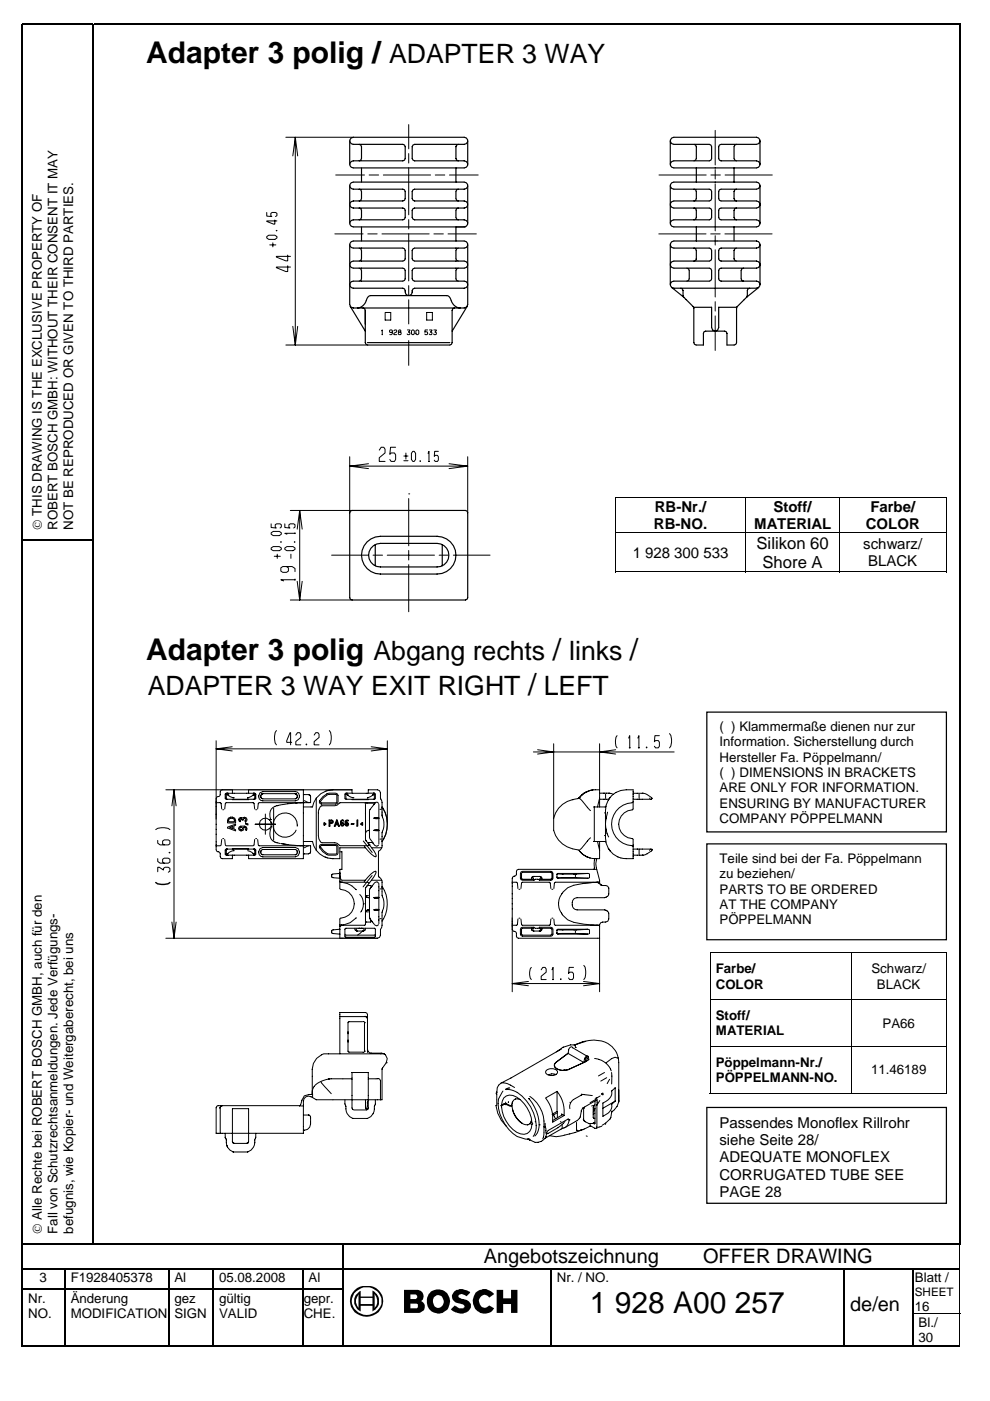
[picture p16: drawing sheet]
<svg xmlns="http://www.w3.org/2000/svg" width="210mm" height="297mm" viewBox="0 0 210 297" stroke-linecap="round" stroke-linejoin="round" font-family="sans-serif">
<defs><g id="words">
<g font-size="6.3">
<text x="31" y="13.4">Adapter 3 polig /</text>
<text x="31" y="140">Adapter 3 polig</text>
<text x="125.1" y="278.3">1 928 A00 257</text>
</g>
<g font-size="5.7">
<text x="82.5" y="13.4">ADAPTER 3 WAY</text>
<text x="79.2" y="140">Abgang rechts / links /</text>
<text x="31.3" y="147.3">ADAPTER 3 WAY EXIT RIGHT / LEFT</text>
</g>
<g font-size="4.2">
<text x="102.6" y="267.9">Angebotszeichnung</text>
<text x="149.1" y="267.9">OFFER DRAWING</text>
<text x="180.3" y="278">de/en</text>
</g>
<g font-size="3.5">
<text x="160.4" y="116.3">Silikon 60</text>
<text x="161.7" y="120.4">Shore A</text>
</g>
<g font-size="3.2">
<text x="138.7" y="112.1">RB-NO.</text>
<text x="138.8" y="108.5">RB-Nr./</text>
<text x="159.9" y="112.1">MATERIAL</text>
<text x="164" y="108.5">Stoff/</text>
<text x="183.6" y="112.1">COLOR</text>
<text x="184.5" y="108.5">Farbe/</text>
<text x="134.2" y="118.2">1 928 300 533</text>
<text x="183" y="116.4">schwarz/</text>
<text x="184.1" y="120.1">BLACK</text>
<text x="152.5" y="239.2">Passendes Monoflex Rillrohr</text>
<text x="152.5" y="242.8">siehe Seite 28/</text>
<text x="152.5" y="246.5">ADEQUATE MONOFLEX</text>
<text x="152.5" y="250.1">CORRUGATED TUBE SEE</text>
<text x="152.5" y="253.8">PAGE 28</text>
</g>
<g font-size="2.8">
<text x="8.8" y="112.4" transform="rotate(-90 8.8 112.4)">© THIS DRAWING IS THE EXCLUSIVE PROPERTY OF</text>
<text x="12.2" y="112.4" transform="rotate(-90 12.2 112.4)">ROBERT BOSCH GMBH: WITHOUT THEIR CONSENT IT MAY</text>
<text x="15.5" y="112.4" transform="rotate(-90 15.5 112.4)">NOT BE REPRODUCED OR GIVEN TO THIRD PARTIES.</text>
<text x="152.5" y="155">( ) Klammermaße dienen nur zur</text>
<text x="152.5" y="158.2">Information. Sicherstellung durch</text>
<text x="152.5" y="161.5">Hersteller Fa. Pöppelmann/</text>
<text x="152.5" y="164.7">( ) DIMENSIONS IN BRACKETS</text>
<text x="152.5" y="168">ARE ONLY FOR INFORMATION.</text>
<text x="152.5" y="171.2">ENSURING BY MANUFACTURER</text>
<text x="152.5" y="174.5">COMPANY PÖPPELMANN</text>
<text x="152.5" y="182.9">Teile sind bei der Fa. Pöppelmann</text>
<text x="152.5" y="186.2">zu beziehen/</text>
<text x="152.5" y="189.4">PARTS TO BE ORDERED</text>
<text x="152.5" y="192.7">AT THE COMPANY</text>
<text x="152.5" y="195.9">PÖPPELMANN</text>
<text x="151.8" y="206.4">Farbe/</text>
<text x="151.8" y="209.6">COLOR</text>
<text x="184.8" y="206.4">Schwarz/</text>
<text x="185.9" y="209.6">BLACK</text>
<text x="151.8" y="216.3">Stoff/</text>
<text x="151.8" y="219.5">MATERIAL</text>
<text x="187.1" y="217.9">PA66</text>
<text x="151.8" y="226.2">Pöppelmann-Nr./</text>
<text x="184.7" y="227.8">11.46189</text>
<text x="151.8" y="229.4">PÖPPELMANN-NO.</text>
<text x="8.8" y="261.6" transform="rotate(-90 8.8 261.6)">© Alle Rechte bei ROBERT BOSCH GMBH, auch für den</text>
<text x="12.2" y="261.6" transform="rotate(-90 12.2 261.6)">Fall von Schutzrechtsanmeldungen. Jede Verfügungs-</text>
<text x="15.5" y="261.6" transform="rotate(-90 15.5 261.6)">befugnis, wie Kopier- und Weitergaberecht, bei uns</text>
<text x="8.3" y="271.8">3</text>
<text x="15" y="271.8">F1928405378</text>
<text x="37" y="271.8">Al</text>
<text x="46.4" y="271.8">05.08.2008</text>
<text x="65.4" y="271.8">Al</text>
<text x="118" y="271.8">Nr. / NO.</text>
<text x="194" y="271.8">Blatt /</text>
<text x="6" y="276.2">Nr.</text>
<text x="6" y="279.4">NO.</text>
<text x="15" y="276.2">Änderung</text>
<text x="15" y="279.4">MODIFICATION</text>
<text x="37" y="276.2">gez</text>
<text x="37" y="279.4">SIGN</text>
<text x="46.4" y="276.2">gültig</text>
<text x="46.4" y="279.4">VALID</text>
<text x="64.4" y="276.2">gepr.</text>
<text x="64.4" y="279.4">CHE.</text>
<text x="194" y="277.9">16</text>
<text x="194.8" y="281.3">Bl./</text>
<text x="194.8" y="284.5">30</text>
</g>
<text font-size="2.5" x="194" y="274.7">SHEET</text>
</g></defs>
<g fill="#000">
<path d="M4.6 5h.3v.4h-.3zM19.6 5h.3v.4h-.3zM203.4 5h.3v.4h-.3zM4.6 114.4h.3v.3h-.3zM19.6 114.4h.3v.3h-.3zM130.5 105.4h.1v.2h-.1zM130.5 112.9h.1v.2h-.1zM200.5 105.4h.2v.2h-.2zM203.4 114.4h.3v.3h-.3zM130.5 121.2h.1v.1h-.1zM200.5 121.2h.2v.1h-.2zM4.6 263.6h.3v.3h-.3z"/>
<path d="M4.6 268.8h.3v.4h-.3zM4.6 273.2h.3v.4h-.3zM4.6 278.5h.3v.2h-.3zM13.6 268.8h.3v.4h-.3zM13.6 273.2h.3v.4h-.3zM13.6 278.5h.3v.2h-.3zM35.6 268.8h.3v.4h-.3zM35.6 273.2h.3v.4h-.3zM35.6 278.5h.3v.2h-.3zM45 268.8h.4v.4h-.4zM45 273.2h.4v.4h-.4zM45 278.5h.4v.2h-.4z"/>
<path d="M64 268.8h.4v.4h-.4zM64 273.2h.4v.4h-.4zM64 278.5h.4v.2h-.4zM72.6 263.6h.4v.3h-.4zM72.6 268.8h.4v.4h-.4zM72.6 273.2h.4v.4h-.4zM72.6 278.5h.4v.2h-.4zM116.6 268.8h.4v.4h-.4zM116.6 273.2h.4v.4h-.4zM116.6 278.5h.4v.2h-.4zM178.9 268.8h.3v.4h-.3zM178.9 273.2h.3v.4h-.3z"/>
<path d="M178.9 278.5h.3v.2h-.3zM193.4 268.8h.3v.4h-.3zM193.4 273.2h.3v.4h-.3zM203.4 263.6h.3v.3h-.3zM203.5 263.9h.1zM203.5 268.8h.1v.4h-.1zM203.5 273.2h.1v.4h-.1z"/>
</g>
<g fill="none" stroke="#000" stroke-width=".34">
<path d="M4.6 5.2h15M4.8 5.4v109M19.8 5.4v109M19.9 5.2h183.5M203.5 5.4v109M4.8 114.7v148.9M4.9 114.5h14.7M19.8 114.7v148.9M203.5 114.7v148.9M4.8 263.9v4.9M4.8 269.2v4M4.8 273.6v4.9"/>
<path d="M4.8 278.7v6.8M4.9 263.8h67.7M4.9 269h8.7M4.9 273.4h8.7M13.8 269.2v4M13.8 273.6v4.9M13.8 278.7v6.8M13.9 269h21.7M13.9 273.4h21.7M35.8 269.2v4M35.8 273.6v4.9M35.8 278.7v6.8"/>
<path d="M35.9 269h9.1M35.9 273.4h9.1M45.2 269.2v4M45.2 273.6v4.9M45.2 278.7v6.8M45.4 269h18.6M45.4 273.4h18.6M64.2 269.2v4M64.2 273.6v4.9M64.2 278.7v6.8M64.4 269h8.2M64.4 273.4h8.2"/>
<path d="M72.8 263.9v4.9M72.8 269.2v4M72.8 273.6v4.9M72.8 278.7v6.8M73 263.8h130.4M73 269h43.6M116.8 269.2v4M116.8 273.6v4.9M116.8 278.7v6.8M117 269h61.9M179 269.2v4M179 273.6v4.9"/>
<path d="M179 278.7v6.8M179.2 269h14.2M193.5 269.2v4M193.5 273.6v4.9M193.5 278.7v6.8M193.7 269h9.8"/>
</g>
<g fill="none" stroke="#000" stroke-width=".21">
<path d="M60.6 29.1h14.3M62.1 33.1l.5-4 .5 4M62.6 29.1v44.1M71.2 37.1h6.1M78.3 37.1h2M81.3 37.1h10M86.7 26.4v5.2M86.7 32.6v2M86.7 35.6v10M92.3 37.1h2M95.3 37.1h6.1M139.7 37.1h10"/>
<path d="M150.7 37.1h2M151.6 27.6v7.4M151.6 36v2M151.6 39v10M153.7 37.1h10M56.6 50.2l.4-.3h1.3l.4 .3v.3l-.4 .3h-1.3l-.4-.3zM56.6 45v.8l1 .1-.2-.2v-.5l.3-.2h.7l.3 .2v.5l-.3 .2M57.2 51.9h1.3M57.8 51.5v.8M58.3 46.7v.8l-1.7-.6 2.1-.1M58.6 48.9h.1zM61 56.3v1.3h-.4l-2-.9v-.1h3"/>
<path d="M61 54.1v1.2h-.4l-2-.8v-.1h3M71 49.6h6M78 49.6h2M81 49.6h10M86.7 46.6v2M86.7 49.6v10M92 49.6h2M95 49.6h6M139.7 49.6h10M150.7 49.6h2M151.6 50v2M151.6 53v10"/>
<path d="M153.7 49.6h10M60.6 73.2h17.4M62.1 69.2l.5 4 .5-4M80.9 70.1l.1-.1v1M81 71h.1M81.7 66.3h1.1v1.6h-1.1zM83.2 70.4l-.5 .1-.1-.4 .1-.1 .5 .1v.7l-.2 .2h-.4M83.5 70.1l.2-.1 .4 .1v.3l-.6 .3v.3h.6M84.6 70.4h.3l.1-.3-.1-.1-.4 .1v.7l.1 .2 .4-.2-.1-.4M86.4 70h.5l-.3 .4 .3 .1v.3l-.1 .2-.5-.2M86.7 60.6v1.9M86.7 63.6v5.1"/>
<path d="M86.7 72.2v5.3M87.4 70l.4 .1v.7l-.1 .2-.5-.2v-.7zM88.2 70.1l.2-.1 .4 .1v.7l-.2 .2-.4-.2zM90.5 66.3h1.2v1.6h-1.2zM90.7 70h-.6v.4h.4l.2 .4-.2 .2-.4-.2M91.1 70h.5l-.4 .4 .4 .1v.3l-.1 .2-.5-.2M92 70h.5l-.3 .4 .3 .1v.3l-.1 .2-.5-.2M151.6 64v2M151.6 67v7.3M74.1 98.8h25.1M74.1 96.8v11.9M78.1 98.3l-4 .5 4 .6"/>
<path d="M80.4 95.4l.4-.6h.6l.2 .4v.8l-1.2 1v.8h1.2M83.9 94.8h-1.1l-.1 1.5 .2-.3h.7l.3 .4v1l-.3 .4h-.7l-.2-.4M85.6 97.7h.9M85.6 96.7h.9M86.1 96.1v1.2M87.5 95.7h.3l.3 .4v1.3l-.3 .4h-.3l-.3-.4v-1.3zM89 97.7l.1 .1zM90.8 96.1l.2-.4v2.1M90.8 97.8h.2M92.9 95.7h-.7l-.1 1.1 .2-.3h.5l.1 .3v.8l-.1 .2h-.5l-.2-.2M95.2 98.3l4 .5-4 .6M99.2 96.8v11.9"/>
<path d="M57.5 116.2l.4-.3h1.3l.4 .3v.3l-.4 .3h-1.3l-.4-.3zM57.5 113l.4-.3h1.3l.4 .3v.3l-.4 .3h-1.3l-.4-.3zM57.5 111.1v.7l1.1 .2-.2-.3v-.4l.3-.2h.7l.2 .2v.4l-.2 .3M58.1 117.9h1.3M58.8 117.5v.9M59.5 114.9l.1 .1zM60.4 116.2l.4-.3h1.3l.4 .3v.3l-.4 .3h-1.3l-.4-.3zM60.4 111.1v.7l1.1 .2-.2-.3v-.4l.3-.2h.7l.2 .2v.4l-.2 .3M61.6 108.2h13.1M61.7 117.5v.9M62.4 114.9l.1 .1zM62.5 113.1h-2.1l.4 .2"/>
<path d="M62.5 113v.2M63 112.2l.5-4 .6 4M63.5 108.2v19M70.3 117.7h7.8M79.1 117.7h2M82.1 117.7h10M86.7 104.7h.1M86.7 105.7v10M86.7 116.7v2M86.7 119.7v10M93.1 117.7h2M96.1 117.7h7.8"/>
<path d="M130.6 105.6v7.3M130.6 113.1v8.2M130.6 105.5h70.1M130.6 113h70.1M158.1 105.6v7.3M158.1 113.1v8.2M178.1 105.6v7.3M178.1 113.1v8.2M200.6 105.6v7.3M200.6 113.1v8.2M60.7 120.1l.5 .3v.7l-.5 .2h-.8l-.4-.2v-.7l.4-.3h2l.6 .4v.7M61.6 127.2h13.1"/>
<path d="M62.5 122.9h-3l.6 .3M62.5 122.8v.2M63 123.3l.5 3.9 .6-3.9M130.6 121.3h27.4M158.2 121.3h19.8M178.2 121.3h22.3M193.4 278.6h10.2M203.5 263.9v4.9M203.5 269.2v4M203.5 273.6v4.9M203.5 278.7v6.8"/>
</g>
<g fill="#000">
<path d="M75.2 273.5a3.7 3.7 0 0 1 6 1.6 3.5 3.5 0 0 1-3.1 4.1 3.5 3.5 0 0 1-3.9-3.3h.4a3.2 3.2 0 0 0 3.4 2.9 3.2 3.2 0 0 0 2.9-3.5 3.2 3.2 0 0 0-3.4-2.4 3.2 3.2 0 0 0-2.9 3h-.4a2.96 2.96 0 0 1 1-2.4z" fill-rule="evenodd"/>
<path d="M75.5 274.5l1-.8v1.2h2.5v-1.3a2.54 2.54 0 0 1 1.3 3.1l-.7 1-.6 .4v-1.2h-2.5v-.4h2.9v.8v-.1a1.91 1.91 0 0 0 .1-2.7l-.1-.1v2.1h-.4v-1.3h-3l.1-.8a2.03 2.03 0 0 0 0 2.9l-.1-2.1h.5v2.9a2.48 2.48 0 0 1-1-3.6z" fill-rule="evenodd"/>
<path d="M85.7 273.5h2.9a1.31 1.31 0 0 1 1.1 1 1.31 1.31 0 0 1-.5 1.4 1.29 1.29 0 0 1 .9 1.3 1.29 1.29 0 0 1-1.2 1.2h-3.2v-3.4h1.3v.4h.2v1h-.2v1h1.4l.2-.2v-.7l-.3-.1h-1.1v-1h1a.52 .52 0 0 0 .3-.5 .52 .52 0 0 0-.4-.5h-1.1v.6h-1.3z" fill-rule="evenodd"/>
<path d="M91.4 273.8a2.56 2.56 0 0 1 4 1.4 2.56 2.56 0 0 1-2.8 3.2 2.3 2.3 0 0 1-2.1-2.5h1.3a1.18 1.18 0 0 0 1.2 1.4 1.18 1.18 0 0 0 1.1-1.5 1.15 1.15 0 0 0-1.2-1.2 1.15 1.15 0 0 0-1.1 1.3h-1.3l.1-.9 .3-.6z" fill-rule="evenodd"/>
<path d="M96.3 273.8l.2-.1a2.49 2.49 0 0 1 2.8 .1l.4 .3-.8 .7a1.44 1.44 0 0 0-1.6-.2l-.1 .1a.65 .65 0 0 0 .6 .7 2.44 2.44 0 0 1 2 1.1 1.96 1.96 0 0 1-2.5 1.9l-.7-.1-1-.7 .8-.8 .4 .2a1.63 1.63 0 0 0 1.5 .4l.2-.5-.4-.4a2.59 2.59 0 0 1-2.2-1.1l-.1-.8z" fill-rule="evenodd"/>
<path d="M100.8 274.1l.6-.4a2.47 2.47 0 0 1 3.4 .7l-1.1 .7a1.21 1.21 0 0 0-1.7-.3 1.21 1.21 0 0 0-.3 1.7 1.09 1.09 0 0 0 1 .8 1.09 1.09 0 0 0 1-.5l1.1 .6a2.51 2.51 0 0 1-3.4 .7 2.51 2.51 0 0 1-.9-3.3z" fill-rule="evenodd"/>
<path d="M105.3 273.5h1.4v1.8h1.7v-1.8h1.3v4.9h-1.3v-1.9h-1.7v1.9h-1.4z" fill-rule="evenodd"/>
</g>
<g fill="none" stroke="#000" stroke-width=".25">
<path d="M74.1 29.8v5.1M74.1 39.3v8M74.5 29.3l.4-.2h23.5l.5 .2 .2 .3v.5l-.2 .4-.5 .1h-10.5l-.3 .2-.2 .3v2.5l.2 .4 .3 .1h10.5l.5 .1 .2 .4v.5l-.2 .4-.5 .1h-23.5l-.4-.1-.3-.4v-.5l.3-.4 .4-.1h10.5l.4-.1 .1-.4v-2.5l-.1-.3-.4-.2h-10.5l-.4-.1-.3-.4v-.5zM76.2 30.6l.3 .2 .1 .3v2.5l-.1 .4-.3 .1M76.6 35.6v3M96.7 35.6v3M97.2 30.6l-.4 .2-.1 .3v2.5l.1 .4 .4 .1M99.2 29.8v5.1M99.2 39.3v8M142.1 29.8v5.1M142.1 39.3v8M142.4 29.3l.5-.2h17.5l.4 .2 .3 .3v.5l-.3 .4-.4 .1h-7.5l-.4 .2-.1 .3v2.5l.1 .4 .4 .1h7.5l.4 .1 .3 .4v.5l-.3 .4-.4 .1h-17.5l-.5-.1-.2-.4v-.5l.2-.4 .5-.1h7.5l.3-.1 .2-.4v-2.5l-.2-.3-.3-.2h-7.5l-.5-.1-.2-.4v-.5z"/>
<path d="M142.4 38.8l.5-.2h17.5l.4 .2 .3 .3v.5l-.3 .4-.4 .1h-7.5l-.4 .1-.1 .4v1.5l.1 .4 .4 .1h7.5l.4 .2 .3 .3v.5l-.3 .4-.4 .1h-7.5l-.4 .1-.1 .4v1.5l.1 .4 .4 .1h7.5l.4 .2 .3 .3v.5l-.3 .4-.4 .1h-17.5l-.5-.1-.2-.4v-.5l.2-.3 .5-.2h7.5l.3-.1 .2-.4v-1.5l-.2-.4-.3-.1h-7.5l-.5-.1-.2-.4v-.5l.2-.3 .5-.2h7.5l.3-.1 .2-.4v-1.5l-.2-.4-.3-.1h-7.5l-.5-.1-.2-.4v-.5zM147.1 30.6l.4 .2 .1 .3v2.5l-.1 .4-.4 .1M147.6 35.6v3M155.6 35.6v3M156.1 30.6l-.3 .2-.2 .3v2.5l.2 .4 .3 .1M161.1 29.8v5.1M161.1 39.3v8M74.1 51.9v12.7l.3 .5 .5 .2h23.5l.6-.2 .2-.5v-12.7M74.5 51.2l.4-.1h23.5l.5 .1 .2 .4v.5l-.2 .4-.5 .1h-10.5l-.3 .1-.2 .4v1.8l.2 .3 .3 .2h10.5l.5 .1 .2 .4v.4l-.2 .4-.5 .2h-10.5l-.3 .1-.2 .3v1.8l.2 .4 .3 .1h10.5l.5 .1 .2 .4v.5l-.2 .4-.5 .1h-10.5l-.3 .2-.2 .3a.8 .8 0 0 1-1 1l-.4-.2-.2-1.1-.4-.2h-10.5l-.4-.1-.3-.4v-.5l.3-.4 .4-.1h10.5l.4-.1 .1-.4v-1.8l-.1-.3-.4-.1h-10.5l-.4-.2-.3-.4v-.4l.3-.4 .4-.1h10.5l.4-.2 .1-.3v-1.8l-.1-.4-.4-.1h-10.5l-.4-.1-.3-.4v-.5zM76.2 40.1l.3 .1 .1 .4v1.5l-.1 .4-.3 .1M76.2 44.1l.3 .1 .1 .4v1.5l-.1 .4-.3 .1M76.2 52.6l.3 .1 .1 .4v1.8l-.1 .3-.3 .2"/>
<path d="M76.2 56.9l.3 .1 .1 .3v1.8l-.1 .4-.3 .1M76.6 48.1v3M96.7 48.1v3M97.2 40.1l-.4 .1-.1 .4v1.5l.1 .4 .4 .1M97.2 44.1l-.4 .1-.1 .4v1.5l.1 .4 .4 .1M97.2 52.6l-.4 .1-.1 .4v1.8l.1 .3 .4 .2M97.2 56.9l-.4 .1-.1 .3v1.8l.1 .4 .4 .1M98.4 48.1l.5-.1 .2-.4v-.5l-.2-.3-.5-.2h-10.5l-.3-.1-.2-.4v-1.5l.2-.4 .3-.1h10.5l.5-.1 .2-.4v-.5l-.2-.3-.5-.2h-10.5l-.3-.1-.2-.4v-1.5l.2-.4 .3-.1h10.5l.5-.1 .2-.4v-.5l-.2-.3-.5-.2h-23.5l-.4 .2-.3 .3v.5l.3 .4 .4 .1h10.5l.4 .1 .1 .4v1.5l-.1 .4-.4 .1h-10.5l-.4 .2-.3 .3v.5l.3 .4 .4 .1h10.5l.4 .1 .1 .4v1.5l-.1 .4-.4 .1h-10.5l-.4 .2-.3 .3v.5l.3 .4 .4 .1h23.8M142.1 51.9v8.4M142.4 51.2l.5-.1h17.5l.4 .1 .3 .4v.5l-.3 .4-.4 .1h-7.5l-.4 .1-.1 .4v1.8l.1 .3 .4 .2h7.5l.4 .1 .3 .4v.4l-.3 .4-.4 .2h-7.5l-.4 .1-.1 .3v1.8l.1 .4 .4 .1h7.5l.4 .1 .3 .4v.5l-.3 .4-.4 .1h-17.5l-.5-.1-.2-.4v-.5l.2-.4 .5-.1h7.5l.3-.1 .2-.4v-1.8l-.2-.3-.3-.1h-7.5l-.5-.2-.2-.4v-.4l.2-.4 .5-.1h7.5l.3-.2 .2-.3v-1.8l-.2-.4-.3-.1h-7.5l-.5-.1-.2-.4v-.5zM145.6 56.9l.4 .1 .1 .3v1.8l-.1 .4-.4 .1M147.1 52.6l.4 .1 .1 .4v1.8"/>
<path d="M147.1 44.1l.4 .1 .1 .4v1.5l-.1 .4-.4 .1M147.1 40.1l.4 .1 .1 .4v1.5l-.1 .4-.4 .1M147.6 54.9l-.1 .3-.4 .2M147.6 48.1v3M155.6 54.9l.2 .3 .3 .2M155.6 48.1v3M156.1 40.1l-.3 .1-.2 .4v1.5l.2 .4 .3 .1M156.1 44.1l-.3 .1-.2 .4v1.5l.2 .4 .3 .1M156.1 52.6l-.3 .1-.2 .4v1.8M157.6 56.9l-.3 .1-.2 .3v1.8l.2 .4 .3 .1M161.1 51.9v8.4M74.3 64.9l3.1 5.3"/>
<path d="M75.8 65.3a2.53 2.53 0 0 0 2.1-2.1l.3-.4 .5-.1h16l.6 .3a3.9 3.9 0 0 0 1.6 2.2l.6 .1M76.9 65.3l.4 .1 .1 .4v2.9M77.9 72.6h17.5M96.4 65.3l-.4 .1-.1 .4v6.8l-.2 .4-.3 .2h-17.4l-.4-.2-.2-.4v-6.8M99.1 64.9l-3.2 5.3M142.4 60.9l2.6 2.1M144.3 61.1l.4 .2 .1 .3v1.1l.2 .3 2.1 2.2v7.4l.2 .4 .3 .2h1.5v-2.5l.2-.4 .3-.1h4l.4 .1 .1 .4v2.5h1.6l.3-.2 .2-.4v-7.4l2.1-2.2M147.1 65.2h3.8v4.2l.2 .6 .5 .2 .6-.2 .2-.6v-4.2h3.8M158.9 61.1l-.3 .2-.1 .3v1.1l-.2 .3M160.9 60.9l-2.6 2.1M74.3 108.4l.4-.2h24l.3 .2 .2 .3v18l-.2 .4-.3 .1h-24l-.4-.1-.2-.4v-18zM77.8 114.9l.9-.6 .9-.4 1-.2h12.1a4 4 0 0 1 4 4 4 4 0 0 1-4 4h-12.1a4 4 0 0 1-3.6-2.5 4 4 0 0 1 .8-4.3z"/>
<path d="M79.2 115.7l.7-.4 .7-.1h12.1a2.5 2.5 0 0 1 2.5 2.5 2.5 2.5 0 0 1-2.5 2.5h-12.1a2.49 2.49 0 0 1-2.3-1.7 2.49 2.49 0 0 1 .9-2.8zM79.6 115.5v4.5M93.8 115.5v4.5"/>
</g>
<path d="M149.9 151h50.8v25.4h-50.8z" fill="#fff"/>
<path d="M149.9 151h50.8v25.4h-50.8z" fill="none" stroke="#000" stroke-width=".26"/>
<g fill="none" stroke="#000" stroke-width=".21">
<path d="M45.8 157.1v23.1l.2 .3 .7 .3v.8l.1 .3 .3 .2h2.2v-.8M45.8 158.8h36.3M49.2 158.3l-3.4 .5 3.4 .4M58.6 154.9a2.95 2.95 0 0 0 0 3M61.8 157.4h-1v-.3l.7-1.8h.1v2.6M62.7 155.9l.4-.6h.4l.3 .4v.7l-1.1 .8v.7h1.1M64.9 157.8l.1 .1zM66.6 155.9l.4-.6h.4l.2 .4v.7l-1 .8v.7h1M69.8 154.9a2.95 2.95 0 0 1 0 3M78.7 158.3l3.4 .5-3.4 .4M82.1 157.1v17.6M113.1 159.4h29.8"/>
<path d="M114 159l3.4 .4-3.4 .5M117.4 157.7v18.3a5.8 5.8 0 0 0 5.3 4.2l.1 .1a4.7 4.7 0 0 0 4.3 1.8v-1.8M127.1 157.7v13.4M130.5 159l-3.4 .4 3.4 .5M130.8 156a2.55 2.55 0 0 0 0 2.6M133.3 156.5l.2-.5v2.6M133.4 158.6h.2M135.2 156.5l.3-.5v2.6M135.3 158.6h.3M137 158.4l.2 .2zM139.8 156h-.9l-.2 1.3 .3-.3h.6l.2 .4v.8l-.2 .4h-.6l-.3-.4M142 155.5a2.83 2.83 0 0 1 0 3.1"/>
<path d="M33 175.9a2.91 2.91 0 0 1 3 0M33.4 178.2v.6l.6 .3h1.7l.3-.2v-.6l-.3-.2h-.9l-.3 .2v.6l.3 .2M35.2 167.4h39.4v.8M36.4 170.9l.5-3.5 .4 3.5M36.9 167.4v31.5M46 170.2h.8l.2 1.3M47 178l-.2 1.3h-.8M47.1 167.4l-.3 .2-.1 .3v.8l-.7 .3-.2 .3M47.2 171.7h.2M47.2 177.8h.2M47.6 171.5l.2-1.1 .2-.2h5.7l.2 .2 .1 1.1M47.6 178l.2 1.1 .2 .2h5.7l.2-.2 .1-1.1"/>
<path d="M47.8 168.2h6.2l.2 .2v.8l-.2 .3h-6l-.2-.3zM48 168.4v.8l.2 .3M48 168.4h.1M48.2 168.4l.1 .2M48.2 168.2l-.2 .2M48.2 168.2h.1M48.2 175.4l1.8-.7v.3l-.4 .1v.7l.4 .1v.3l-1.8-.7zM48.3 168.6l1.2 .5M48.3 168.6h.1M48.4 173.5a.95 .95 0 0 1 1.2-.1 .95 .95 0 0 1 .4 1.1h-1.8zM48.6 173.6a.66 .66 0 0 1 .8-.1 .66 .66 0 0 1 .3 .7h-1.2zM48.7 175.5l.6-.3v.5z"/>
<path d="M49.3 167.4v.8M49.3 169.5h3.4M49.5 169.1h.1M50.7 175.3l.4-.1h.8l.3 .1 .2 .4-.1 .4-.3-.1 .1-.3-.2-.3h-.3l.1 .3-.2 .3a.62 .62 0 0 1-.9-.3zM50.7 173.5l1.2-.2 .3 .1 .2 .4-.4 .5v-.7h-.4v.3h-.3l-.1-.2-.2-.1-.2 .2 .1 .4-.3-.4zM50.8 175.5l.4-.1 .2 .1v.3l-.3 .1-.3-.1zM52.1 174.5l.5 .2v.2l-.5-.1zM52.5 169.1h.1M52.5 169.4v.1M52.7 167.4v.8M53.7 168.6l-1.2 .5M53.7 168.6h.1"/>
<path d="M53.8 168.2l.2 .2zM53.8 168.4l-.1 .2M54 168.4v.8l-.2 .3M54 168.4h.1M54.1 174.8h4.3M54.2 171.7h.2M54.2 177.8h.2M54.6 178l.2 1.1 .2 .2h8.9M55.1 168.1l.6-.3h6.9a.95 .95 0 0 1 .9 1.2l-.3 .6-.6 .2h-6.9a.89 .89 0 0 1-.8-1.1zM55.1 179.9l.6-.2h6.9l.6 .2 .3 .7-.3 .8-.6 .3h-6.9a.91 .91 0 0 1-.8-1.1zM55.3 169l.1 .2M55.3 169l.1 .2 .3 .2h6.9l.3-.2 .1-.2"/>
<path d="M55.3 168.7v.3M55.3 168.6v.1M55.5 168.4h-.1M55.5 168.3h.2l-.3 .1-.1 .3M56.3 172.6v4.3M57.1 173.8l.3 .4 .2 .6M57.2 173.9l-.7-.4a1.3 1.3 0 0 0-1.3 .5 1.3 1.3 0 0 0 0 1.5l.6 .4 .7 .1 .7-.4M57.4 173.8h.1M57.5 174.3l.1 .5M57.6 174.8l-.2 .5-.3 .4M57.6 175.2a2.19 2.19 0 0 0 1.3 3.5l.5 .1M58 171.3v6.9"/>
<path d="M58.7 170.8h.1M58.7 170.8a1.97 1.97 0 0 0-1.3 3M59.5 170.6l-.8 .2M61 179.1l-1.3-.2 3.4 .4M62.6 168.3l.3 .1 .1 .3M62.6 168.3l.3 .1M62.6 168.3l-7.1 .1M62.6 179.3h1.2M63 170.2h-.3M63 175.2a2.56 2.56 0 0 0-3.3-2.7 2.56 2.56 0 0 0-1.2 4.1 2.56 2.56 0 0 0 4.3-.6M63 168.6v.1M63 169l-.1 .2"/>
<path d="M63 168.7v.3M63.1 170.2l-3.4 .4M63.5 179.3h.8M63.8 170.2h-1.2M63.9 179.3h1.9v1.3M64.3 170.2h-9.3l-.2 .2-.2 1.1M64.3 170.2h.1M64.3 178.4h2l.2 1 .6 .9M64.3 167.4v14.7h-11.6v-.8M64.3 168.5l1.3 .1M64.3 170.2h-.8M64.5 169.8l1 .4"/>
<path d="M65.5 179.3l-1 .4M65.6 168.5l.2 .4M65.7 168.6l.1 .3M65.8 168.9v1.3h-1.5M67.1 169.2l-.6 .9-.2 1h-2M67.1 169.2v11.1M67.9 179.1l3.3-.1 .3 .2 .2 .3v1.4l-.2 .3a2.78 2.78 0 0 1-3.8-1.8zM68 179.4l3.4-.1v1.6l-.2 .2a2.59 2.59 0 0 1-3.2-1.7zM68.2 170.9l-.4 .3-.3 .7v5.3a1.32 1.32 0 0 0 .7 1.4l2.8 .1 .5 .1 .6 .5M68.2 170.2v.3M68.4 168.9a2.67 2.67 0 0 1 3.1-.6l.2 .3v1.4l-.2 .3-.3 .2-3.3-.1-.1-.6zM68.6 169.1a2.42 2.42 0 0 1 2.8-.6v1.5l-.2 .2h-3l-.2-.1v-.2z"/>
<path d="M68.7 174.5l.1-.1 .3 .3-.3 .3-.1-.1 .1-.2zM68.9 167.8l1.7-.4-1.3 .3-1.3 .6-.9 .9M69.8 173.9h.5l.4 .3-.1 .3-.6 .1v.6h-.2zM70 174.1h.5v.2l-.5 .1zM71.4 173.9h.1l.5 1.3h-.2l-.1-.3h-.5l-.1 .3h-.2zM71.4 174.2l.2 .5h-.4zM72 170.2l-.5 .5-.5 .1-2.9 .1M72.1 179.3h4.9M72.3 173.9h.6l-.5 .3v.2h.3l.2 .3-.1 .4-.2 .1-.3-.1-.1-.3zM72.5 174.5l.2 .2v.3l-.3-.2zM73.2 168.2h6.2l.2 .2v.8l-.2 .3h-6.1l-.2-.3zM73.3 173.9h.6l-.5 .3v.2h.3l.2 .3-.1 .4-.2 .1-.4-.4z"/>
<path d="M73.3 168.4v.8l.3 .3M73.4 168.2h.2l-.3 .2zM73.5 174.5l.2 .2-.1 .3-.2-.2zM73.5 168.4l.5 .4 .8 .3M73.7 168.6h.1M74.5 174.6h.5v.2h-.5zM74.6 169.5h3.5M74.8 169.1h.1M75.7 173.9h.2v1.3h-.2zM76.8 174.4l.1 .1-.1 .2 .1 .2-.1 .1-.3-.3zM77 178.3l1.9 2.4M77.5 179.7a5.5 5.5 0 0 0 2.2 2l.1-.2-.1-.4-.9-1.4"/>
<path d="M77.5 170.5v7.4l.6 1M77.5 179.7h-5.4v2.4h-1.5M77.9 169.1h.1M77.9 169.4v.1M78.1 178.8v.1zM78.1 168.2v-.8h1.9l.5 .2 .2 .5a1.92 1.92 0 0 0 .2 1.7l.1 3.2a4.2 4.2 0 0 1 0 3.6l-.1 3.1M78.2 179.1h.1M78.2 179.1l-.2 .2h-.8l.3 .4M78.3 179.1l.5 .6M78.3 172v5.5l.7 1M78.3 176.3l-.2-.3-.4 .2-.2 .5M78.4 178.6l-.3 .3"/>
<path d="M78.4 178.6l.7 .1-.2-.1M78.8 179.7h2.1M79 168.6l-1.1 .5M79 168.6h.1M79.1 178.8l.4 .5 .4 .1 .4-.2M79.2 168.2l.2 .2M79.2 168.2h.1M79.2 168.4l-.2 .2M79.3 176l.4-.1 .6 .1M79.3 176h1M79.3 173.5h1M79.3 173.5l.4 .1 .6-.1"/>
<path d="M79.3 170.5v.1M79.4 170.5l-1.1 1.4M79.4 168.4v.8l-.2 .3M79.4 170.5h.1M79.4 170.3h-2M79.4 170.2l-7.5 .1M79.5 170.2l-.1 .3M79.6 170.1h.4l.3 .2M79.6 170.1v.1M80.3 170.5v8.5M80.5 177.9h.3M80.5 171.6h.3"/>
<path d="M80.9 179.7l-.7 .8v5.2l.7 .9M81 178.3v.1M81 171.2v.2M81.1 171.3l-.1-.3a6.6 6.6 0 0 1 0 7.4M121.3 169.5h.1M122.8 169.1h.1M122.8 169.1l-.3 .2M122.8 169.1l-.1 .1a5.9 5.9 0 0 0-5.3 4.3M122.9 169.3l2.3 2.6M123.4 168.5l-.6 .6M123.4 168.5h.1M123.8 168.2l-.4 .3"/>
<path d="M124.3 167.9h-.1M124.4 167.8l-1 .7M125.2 177.6l-2.3 2.6M125.4 167.5l-.1 .1M125.6 167.5l-1.8 .7-1 .9M125.8 178.4h2.5l.2 .2M125.8 171.1h2.5M126 171.1v7.3M126.7 178.4l.4 1.9M127.1 167.4l-1.5 .1-1.2 .4M127.1 169.5h2M127.1 168.2h2.2"/>
<path d="M127.1 178.4v1.9M127.1 169.2l-.4 1.9M128.2 177.2h.2M128.2 172.3h.2M128.2 172.4h.2M128.3 178.4l.1 .1M128.4 168.4v.8M128.5 170.9l-.2 .2 .1-.1M128.8 172.2l-.3 1.3a5.9 5.9 0 0 0 .3 3.5l.3 .5M129.2 168.2l.8 .2M130 168.4l-.7 .7a4.1 4.1 0 0 0-.9 2.7v5.9a4.2 4.2 0 0 0 1 2.8M130 168.4a3.8 3.8 0 0 1 2.8-1h1.4v4.2a3.1 3.1 0 0 0-3 3.2 3.1 3.1 0 0 0 3 3.1v4.2a5.2 5.2 0 0 1-4.9-1.7l-.3-.5"/>
<path d="M134 179.3h.1M134 179.3l.2 .2M134.2 170v.1a4.6 4.6 0 0 0-4.5 4.5 4.6 4.6 0 0 0 4.3 4.7M134.2 169.5h3.8M134.2 168.2h2.2M135.5 168.4v.8M136.2 168.2a3.1 3.1 0 0 1 2 1M137.7 169.2h.1M138.2 169.4l-.2 .1M138.2 169.1v.3l-.2 .1M138.2 169.3v.1M138.2 169.2l-.1 .2"/>
<path d="M138.2 169.2v.1M33.4 184.8v-.9h.4l.8 .6v-.4l.4-.2h.7l.3 .2v.6l-.3 .2M33.4 182.1v.5l.6 .4h1.7l.3-.2v-.6l-.3-.3h-.9l-.3 .3v.6l.3 .2M35.9 180.7l.1 .1zM36.4 195.5l.5 3.4 .4-3.4M47.8 180.1l6.2-.1 .2 .2v.9l-.2 .2h-6l-.2-.2zM48 181.1l.2 .2M48.2 180l-.2 .2v.9M48.2 181.3h.1M49.3 180h3.4M49.5 180.4l-.9 .3-.5 .6M49.5 180.4h.1"/>
<path d="M49.5 180l-.1 .1M52.5 180.4l1.2 .6M53.7 181h.1M53.7 181l.2 .3M53.8 180l.2 .2v.9M54 181.1l-.2 .2zM55.3 180.6l.1 .5 .3 .1M55.3 180.6l.1-.4 .3-.1h6.9l.3 .1 .1 .4M55.3 180.8v.1M55.4 180.3l-.1 .3M55.4 181.1l.3 .1M55.7 181.2h6.9"/>
<path d="M62.9 181.1l-.3 .1M62.9 180.3l.1 .3M63 180.6l-.1 .5-.3 .1M63 180.8v.1M65.8 180.6l-.1 .3M65.8 180.6l-.4 .4h-1.1M67.1 180.3a4.4 4.4 0 0 0 3.5 1.8M68.9 181.7l.5 .2M70 182l.6 .1M70.4 185.4v.6M70.4 197.2v.7M70.4 186l1.7 .2"/>
<path d="M70.4 197.9l1.7 .2M72.1 180.6h.4v3.7h-.4v4.1a3.4 3.4 0 0 1 2.9 4.1 3.6 3.6 0 0 1-2.9 2.3v4.1M72.1 186.8l.2 .3M72.1 186.8l.2 .2M72.1 196.4h.1M72.1 186.8h.1M72.1 185l.1 1.2 .3 .4h4.9M72.1 185.2l-1.7 .2M72.1 197l-1.7 .2M72.1 187h.1M72.3 196.2l-.2 .2M72.3 187.1a4.5 4.5 0 0 1 3.2 1.6"/>
<path d="M72.3 196.2h.1M72.3 187v.1M72.4 187h.1M72.4 187h4.6M72.6 196.1h.1M73.1 198.1l.2 .2h6.1l.2-.2M73.2 196.9l6.2-.1 .2 .2v1.5l-.2 .2h-6.1l-.2-.2zM75.2 196.8l.2 .5 .2 .1M75.5 194.6a3.4 3.4 0 0 1-2.7 1.5l-.5 .1M75.6 197.4h.2M75.7 196.8l-.2 .4M76.1 196.8h.1"/>
<path d="M76.3 189.7a2.68 2.68 0 0 1 .7 1.9M76.6 196.8h.1M76.8 197.4l-1 .9M77 196.8l.2 .4M77 191.6l-.1 .9-.4 .9M77 191.6h.1M77.2 197.3l-1.6 .1M77.2 197.3l-.2 .1M77.4 186.6l-.2 .4 .8 .1 .2 .2 .6-.7M77.4 186.6a5.5 5.5 0 0 1 2.2-1.9l.2 .1-.2 .5-.8 1.3M77.5 196l-.2 .2h-5.1M77.5 196.8l-.2 .5h-.1"/>
<path d="M77.5 195.3l.2 .2h.8l.3-.2-.1-.2v.2M77.5 189.7l.1 .4M77.6 193.1l-.1 .4M77.6 190.1l.2 .1M77.7 193.3h.4M77.7 189.9h.4M77.8 190.2l.3 .1M77.8 193l-.2 .2M77.8 187.8l.7-.1 .2 .4M77.8 187.8l-.3 .6v7.6M78.1 192.9l-.3 .1M78.1 192.9l.2 .2"/>
<path d="M78.1 187.4l-.3 .4M78.3 190.1l-.2 .2M78.3 194.5l.1 .2zM78.3 194.5l.6 .9-.1-.2M78.7 188.1l-.4 .6v5.8M78.8 187.9l-.1 .2M78.8 186.6h2.1M78.8 188l.1-.2-.2 .3M78.9 185.6l-1.9 2.4M79 195.5l.4 .5M79.3 192.9h1M79.3 192.9l.4-.1 .6 .1"/>
<path d="M79.3 190.3l.4 .2 .6-.2M79.3 190.3h1M79.4 187.2l-.4 .5M79.5 187.1l.4-.2 .4 .4M80.3 196.1l-.4 .2-.4-.2M80.3 187.4v8.4M80.5 188.5h.3M80.5 194.8h.3M80.9 186.6l.1 3.2a4.2 4.2 0 0 1 0 3.6v2.8l-.3 .9v1.2l-.2 .4-.5 .2h-44.8M81 187.9a6.7 6.7 0 0 1 0 7.4M81 195.3h.1M81 187.9l.1 .3"/>
<path d="M81 188v.3M108.6 197l.3 .4 .4 .2 .2 .3M108.8 187l.8 .1 .2 1.3M109.5 197.9v.6l.1 .3 .3 .1h17.2M109.8 194.9l-.2 1.2-.8 .1M110 194.7h.2M110 188.6h.2M110.4 194.9l.2 1.1 .2 .2h5.7l.2-.2 .1-1.1M110.4 188.4l.2-1.1 .2-.3h5.7l.2 .3 .1 1.1M112.7 196.8l.1 .5 1.7 .1h-.1M112.9 186l.3 .6M113 197.4h.2"/>
<path d="M113.1 185.8h.1M113.1 185.8l-.1 .1M113.1 185.8h.1l-.1 .1M113.1 185.8l-.3 .2-.1 .4M113.1 185.8l1.5 .1M113.2 196.6l-.3 .6M113.2 186.6l-.1-.2h-2.5v-1.4h6.4v1.4h-2.5l-.1 .2M113.2 186.6l-2.7-.1-.2-.3 .2-1.3 .3-.2h6l.3 .2 .1 .3-.1 1.3-2.7 .1M113.2 196.6h-2.4l-.3 .1-.2 .3 .2 1.4 .3 .1h6l.3-.1 .1-.3-.1-1.4-.3-.1h-2.4M113.2 186.6l.3-.2h.5l.4 .2M113.2 196.6l.3 .2h.6l.3-.2M114.4 185.8l.2 .1"/>
<path d="M114.4 196.6l.1 .2 2.5 .1v1.3h-6.4v-1.3l2.5-.1M114.4 196.8l.3 .4M114.5 197.4h.1M114.5 197.4h-.1M114.6 185.9l.3 .1v.4M114.6 197.3l-.2 .1M114.7 186l-.4 .6M114.9 196.8v.4l-.3 .1M117 194.7h.2M117 188.6h.2M117.4 194.9l.1 1.1 .3 .2h9.1l.2 .2M118.1 185.9l.2 .3-.1-.1"/>
<path d="M118.1 197.8l.1 .2M118.2 185.3l-.1 .1M118.2 197.1h.1l-.2 .2M118.2 185.2h6.5l.3 .1v.7l-.3 .2h-6.4l-.2-.2zM118.2 197.1l6.4-.1 .4 .2v.7l-.3 .2h-6.4l-.2-.3zM118.2 186.1l6.5 .1M118.3 198h6.2M119.3 189.2a3.7 3.7 0 0 0 0 4.8M119.4 194.1l1 .9 1.3 .6 4.2 .6M122 185.5v.4M122 197.4v.3M122.1 186.1h.1"/>
<path d="M122.9 180.5l1 .9 1.2 .5M123.5 187.3l2.3-.2-4.1 .6-1.3 .5-1 .9M124.5 197l-6.2 .1M124.7 185.2l-2.9 .1h-3.6M125.2 196.1l1.4 .1M126 184l-.2 .3M126 184v.1M126.1 182l-.1 2M126.5 184.3h-16.6l-.3 .1-.1 1.1-.7 .4-.2 .3v24.1M126.5 182.1a3.5 3.5 0 0 0 0 2.2M126.5 184.3l.6 2.5M126.6 187.1h-1.4"/>
<path d="M126.9 187h-9.1l-.3 .3-.1 1.1M126.9 187l-.5 .1M127.1 186.8l-.2 .2M127.1 187.1l.4 .6M127.1 186.8v.5l-.4-.2M127.3 187.5l.2 .2M127.5 187.7h.3M127.8 187.7l1 .2 .3 .3-.1 1.6-.5 .4-6.1 .1a1.32 1.32 0 0 0-1.1 1.3 1.32 1.32 0 0 0 1.1 1.3h5.8l.5 .2 .3 .4 .1 1.3-.2 .5-1.5 .3-.3 .5v14.2M134.2 180h3.8l.2 .3v-.1M134.2 181.3h2.2M135.5 180.2v.9M137.7 180.2v.1"/>
<path d="M138.1 180v.1M138.1 180.1h.1M138.2 180.3l-1.4 1h-.6M138.2 180.2h.1M72.1 215.5h5.4M76.9 216.6h-2.9l-.2 .2v6.2l3.1 .1M77 216.6h.1M77.1 216.6l.2 .2M77.3 216.8h.1M77.3 216.8v6.1M77.4 215.5l.3 .1zM77.7 215.6l.2 .4"/>
<path d="M77.8 215.6l.1 .2M77.9 215.8v.2zM108.6 208.5h18.5M112 208.1l-3.4 .4 3.4 .5M112.6 205.1a2.41 2.41 0 0 0 0 2.6M114.7 205.6l.4-.5h.5l.2 .3v.7l-1.1 .9v.7h1.1M117 205.6l.3-.5v2.6M117.1 207.7h.3M118.9 207.5l.1 .2zM121.6 205.1h-.9l-.2 1.3 .3-.3h.6l.2 .4v.8l-.2 .4h-.6l-.3-.4M123.7 208.1l3.4 .4-3.4 .5M123.8 204.7a2.9 2.9 0 0 1 0 3"/>
<path d="M46.7 234.9v5.4M46.8 234.6l-.2 .3zM46.8 234.5v.1M46.9 234.5l-.1 .1M46.9 234.5l.2-.1-.3 .1M47 234.5h-.1M63.7 234.4l-.2 .1M63.7 234.3v.1M63.8 234.5h.4M64.3 236.4h1.1M65.4 236.4l.3 .2a2.64 2.64 0 0 1-.5 2.9l-.9 .1M65.4 236.4l.2 .1"/>
<path d="M66.2 226.7h.1M66.2 226.7l-.1 5.3M66.2 231.2v.6v-.5M66.3 232.7a1.15 1.15 0 0 0-1.2-.2 1.15 1.15 0 0 0-.8 1v6.8h-18.5v-5.4l.2-.4 .2-.1h17.3l.2-.1M66.3 232.7v-.8l-.2 .2-1.6 .2-.5 1-.3 1M66.4 230.6l-.1 .5M68.1 229.4l2.1 2.5M69.7 228.8l-1.3 .4-1.1 .5-.9 .9M69.7 228.8h.1M73.1 233.2l.1 1 .1 .3a2.38 2.38 0 0 0 1.5 2.6M74.5 228.7l-4.8 .1M74.6 227.4h3.5v7.5l-.3 .4h-2.7l-.4-.2z"/>
<path d="M77.3 222.9l-.1 .2h-.2M77.3 222.9h.1M77.5 233.2v1.7l.2 .2M77.6 235.1h.1M77.7 235.1h.1M77.7 235.1h.3M77.9 222.4l.1 .5 .3 .3 3.1 .2M77.9 223.1v-8l-.1-.3-.3-.1h-5.4v8.7M78.1 233.3l-.4 1.7M78.3 228.7h1.4a.62 .62 0 0 1 .7 0 .62 .62 0 0 1 .3 .6M79.6 233.2v1l-.2 .4a2.3 2.3 0 0 1-1.5 2.5h-3.1M80.7 229.4v3.8"/>
<path d="M81.7 223.6h.1M81.7 223.6l-.3-.2h-11.8a3.1 3.1 0 0 0-3.4 3.3M81.7 223.6l.4 .8-.2 .9M81.9 225.3h.1M81.9 225.3l-.9 1.4v6.5h-13.9l-.8-.5M105.3 231.5l-.1 .3 .1 .2v2.4h-.1a6.5 6.5 0 0 0 2.2 4.4M106.4 234.4l.7-.3 1.1 .4M106.5 229.6l.8 .1 .9 .4M106.6 231.3a5.1 5.1 0 0 0-.1 6.1 6.3 6.3 0 0 0 5.5 4.1h.2l.2 .2M106.8 234h.6l.8 .4h.2M107 234l-.7 .5a7.1 7.1 0 0 0 4.1 5.9 1.9 1.9 0 0 0 2.4-2.1h.1l-.1-.1a7.1 7.1 0 0 0-4-5.9 1.85 1.85 0 0 0-2.5 2M107.2 233.7v.5"/>
<path d="M107.3 231a4.9 4.9 0 0 1 4.4 2.4 9 9 0 0 1 2 5.2M107.8 233.7h.1M107.8 233.6v.1M108.1 230.7l-.9 .2M108.2 230.1l.9 .5M108.4 234.3l.2 .1 .2 1.3M108.5 234.4l-.1 .1M108.6 233.7v.3M108.6 235.3a3.7 3.7 0 0 0 3.1 3.2l.2-.1M108.9 235.9l.8 1.3M109.3 233l1 .2M109.3 233l-.5 .4-.4 1"/>
<path d="M109.7 237.2l1.1 1M112.1 232.9l.1 .1M112.2 233l.1 .1M112.3 233.1a9 9 0 0 1 2 5.4M112.3 232.5a7.5 7.5 0 0 1 3 7.6l-.2 1.4M112.6 237.8l-.4 .6-.4 .1M112.7 237.3l-.3 1M112.7 237.3v.2M113.5 237.8h.1M113.7 238.6l-.1 1.3-.5 1M113.7 238.6h.1M114.3 238.5h.1"/>
<path d="M114.3 238.5l-.2 1.4-.7 1M115.4 239l.1 .1M115.6 239.1l.1 .1v1.1M115.6 238.2v.9M115.7 227.1a1.66 1.66 0 0 1 2.5 0v.4a1.66 1.66 0 0 1-2.5 0zM117.1 236.2h.1M117.2 236.2l.2 .2M117.4 236.4l.4 .8M117.7 227.8l-.3 .1M117.8 225.3l-.3 .4a1.66 1.66 0 0 0 2.1 1.2l.8-.1 4-1.8-4 1.8-1.2 .2-1.1-.3M117.8 225.3l-.3 .7 .6 .7M117.8 227.8h.1"/>
<path d="M117.9 227.8l-.7-.1-.9 .2M118.1 231.4a7 7 0 0 1 1.5 5.1M118.1 231.4l-2.4 1.4 1.1 1.9a6.8 6.8 0 0 1 .4 3.2l2.4-1.4M118.1 231.4v4.2l-1 .6M118.1 235.6l.1 1.4M118.2 235.9l-.8 .5M118.7 222.6l-.7 .4M118.8 237.8l.2 .1M119 222.4l-12.8 7.2-.5 .5-.3 .5-.1 1.2M119.1 236.5v-.3l.5 .3M119.2 238.4v.8M119.3 236.3l-2.1 1.3"/>
<path d="M119.5 222l-1 .7M119.6 226.8h.1M119.8 237.7a8.9 8.9 0 0 1-3.6 2.6l-.3 .1M120 238.9h.1M120.4 237.3l.1 .1M120.5 223.3l-2.7 2M120.5 237.2l-4.3 2.5-.3 .5-.2 .8M120.6 237.3v.1M120.6 237.4l-.1 .9-.5 .6M120.6 237.4h.1M120.8 222.1l.4-.2 .1 .1 3.5 2.1-.1-.2a.6 .6 0 0 0-.8 .7l-.1 .7-3.3-1.9zM120.8 233.7h.1"/>
<path d="M121.9 221.7l.1 .4M122 221.5a7 7 0 0 1 7.8 .4 4.5 4.5 0 0 1 1.4 3.4v8.3M122 222.1h.1M122 237.8h.1M122.2 239.5l.1 .1M122.2 238v1.4M122.2 239.5h.1M122.3 239.6h.1M122.3 237.6l-6.8 3.7M123.1 236.7l-.8 .9M123.2 239.6h.1M123.3 239.6l-.7 .2-.3-.2"/>
<path d="M123.3 231.9l.1 .1M123.4 239.6l-3.7 1.1a6.1 6.1 0 0 1-3.2 .1M123.6 232.1l-2.2 1.2-.5 .8-.1 1M123.6 232.1h.1M123.6 232.1l2 .2M123.8 237.4l.3 .4M123.9 235l-.2-.1v2.4l.3 .4M124 237.8l.9 .4h.9l.3-.3M124 234.7l-.1 .1M124.2 220.8l-2.3 .7h-.9l-1.5 .5M124.2 224.8l.2 .1M124.4 224.9v-.7l-.2 .2 .1 .6"/>
<path d="M124.8 224.1v.6l-.4 .2M125.1 238.8l-1.8 .8M125.1 238.2v.6M125.7 234.4l-.3 .1M125.8 234.6l.1 .1M125.8 234.7v.9M125.9 234.4h-.1M126.1 224.4h.1a4.1 4.1 0 0 1 3.4 2.6M126.2 234.3l-.4 .5v2.1l.1 .2h.3M126.2 235l-.4 .8M126.2 233.4v4.8l-.2 .1-.2-.2M126.2 236l-.4 .2"/>
<path d="M126.2 232.9h.1M126.4 232.7h.1M126.6 234.3v-1.1l-3.1 1.7-.2 .6-.3 1.3M126.6 234.3v4.6l-.2 .3-1.3-.4M127 238.9l-.6 .3M127.2 233.3l-.6 1M127.3 232.4l-2.2 1.4M127.5 231.9h.2l.1 .2zM127.5 231.9l.3-.1v.3M127.6 238.8l-.5 .2M128.2 227.4l-1.3 .7M128.4 238.3v-.2v.2"/>
<path d="M128.6 228.5l-1.2 .7M129.2 228.8l-.5 .9M129.7 227.4v2.4M129.8 235.5l-.1 .1a2.76 2.76 0 0 1-2 3M129.8 231.2l.6-.5v2.8l-.7 .6a2.17 2.17 0 0 1-1.2 2.2l-.7 .4v-2.8a2.5 2.5 0 0 0 1.9-2.5zM130.4 233.5l-2.6 1.5M131 224.3l-.6-.1-.7 .3-1.2 .8M131.2 233.6l-.4 1-1.1 1.2M131.2 231.1v2.5M47.8 240.3v.8l.2 .5 .2 1.6M48.1 242.9l.1 .3M48.1 242.9h.1"/>
<path d="M48.2 243.2l.5 .6 .7 .4M49.3 242l.1 .3 .3 .1M49.3 242v-6.9h3.4v6.9M49.4 244.2h.1M49.7 242.4h2.6M52.7 242l-.1 .3-.3 .1M54.2 240.3v.8l-.2 .5a2.37 2.37 0 0 1-1.5 2.6h-3.1M111.9 241.5l.4 .3M115.8 240.9a2.19 2.19 0 0 1-3.4 .8M124.3 240.8l.2 .1"/>
</g>
<path d="M33 187.1a2.91 2.91 0 0 0 3 0" fill="none" stroke="#000" stroke-width=".3"/>
<path d="M149.9 178.9h50.8v20.3h-50.8z" fill="#fff"/>
<path d="M149.9 178.9h50.8v20.3h-50.8z" fill="none" stroke="#000" stroke-width=".26"/>
<path d="M150.5 201.9h.1v.2h-.1zM200.5 201.9h.2v.2h-.2zM200.5 231.7h.2v.2h-.2z" fill="#000"/>
<g fill="none" stroke="#000" stroke-width=".21">
<path d="M150.5 202h50.2M150.5 212h50.2M150.6 202.1v9.8M150.6 212.1v9.6M180.6 202.1v9.8M180.6 212.1v9.6M200.6 202.1v9.8M200.6 212.1v9.6M150.5 221.8h50.2M150.5 231.8h30M150.6 221.9v10M180.6 221.9v10"/>
<path d="M180.7 231.8h19.8M200.6 221.9v10"/>
</g>
<path d="M149.9 234.8h50.8v20.3h-50.8z" fill="#fff"/>
<path d="M149.9 234.8h50.8v20.3h-50.8z" fill="none" stroke="#000" stroke-width=".26"/>
<path d="M4.6 285.3h9M13.9 285.3h21.7M35.9 285.3h9.1M45.4 285.3h18.6M64.4 285.3h8.2M73 285.3h43.6M117 285.3h61.9M179.2 285.3h14.2M193.7 285.3h9.8" fill="none" stroke="#000" stroke-width=".34"/>
<use href="#words"/>
</svg>
